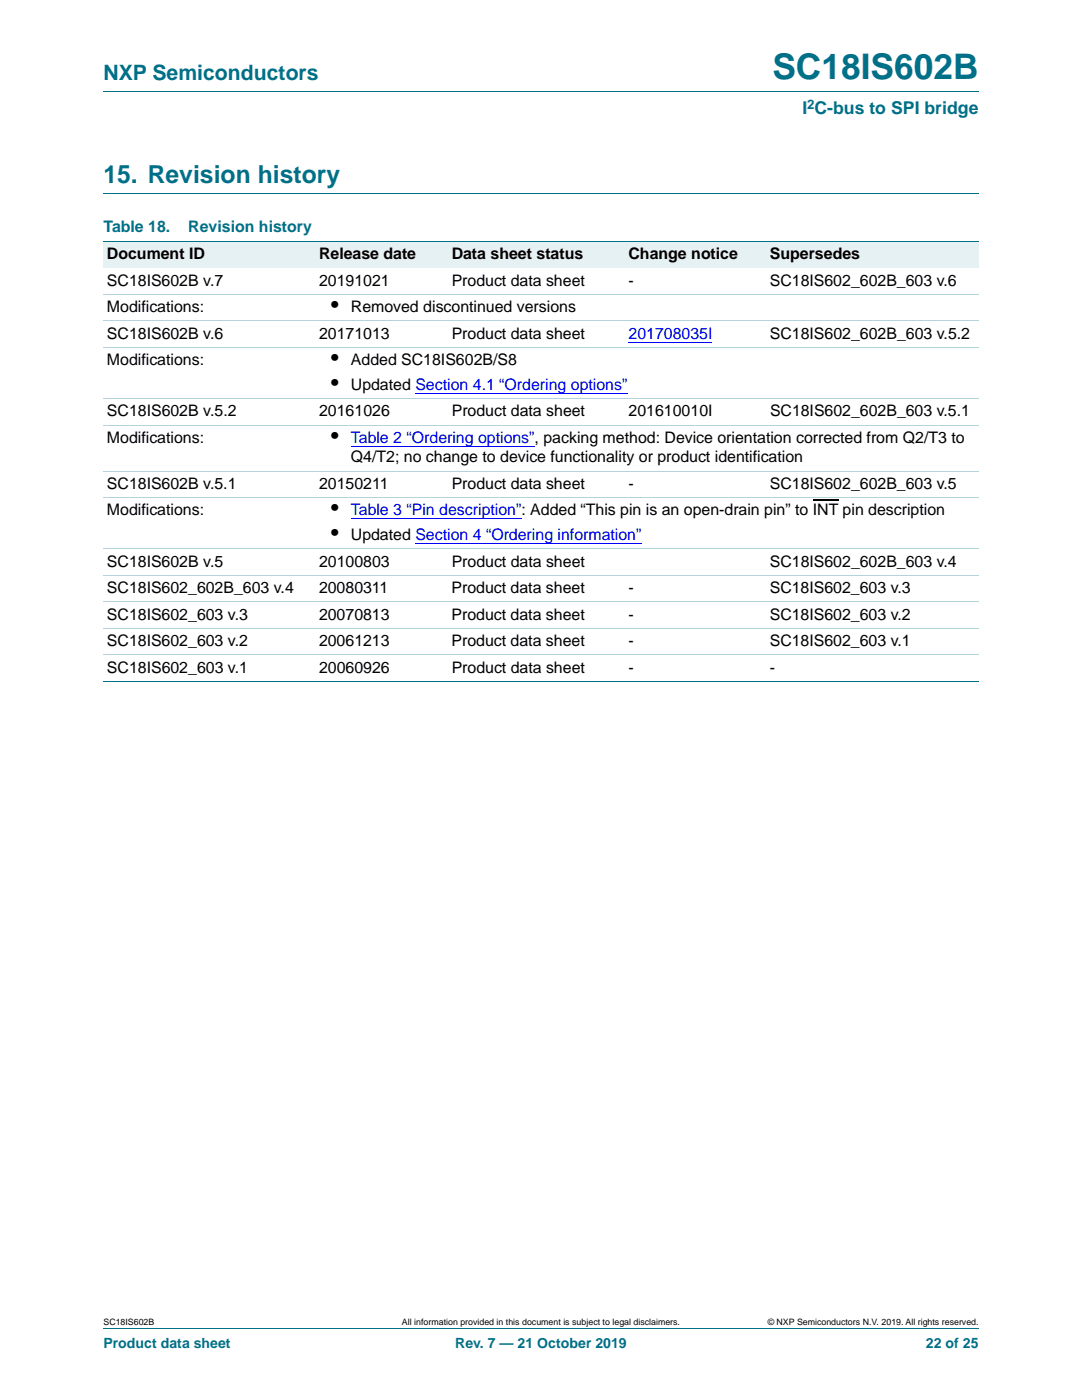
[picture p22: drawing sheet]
<svg xmlns="http://www.w3.org/2000/svg" width="216mm" height="279mm" viewBox="0 0 216 279" stroke-linecap="round" stroke-linejoin="round" font-family="sans-serif">
<defs><g id="words">
<text font-size="7" fill="#007088" x="154.1" y="15.8">SC18IS602B</text>
<text font-size="4.9" fill="#007088" x="20.6" y="36.6">15. Revision history</text>
<text font-size="4.2" fill="#007088" x="20.6" y="16">NXP Semiconductors</text>
<g font-size="4.2">
<text x="66.1" y="62.3">•</text>
<text x="66.1" y="72.9">•</text>
<text x="66.1" y="77.8">•</text>
<text x="66.1" y="88.4">•</text>
<text x="66.1" y="102.8">•</text>
<text x="66.1" y="107.8">•</text>
</g>
<text font-size="3.5" fill="#007088" x="160.1" y="22.8">I C-bus to SPI bridge</text>
<g font-size="3.2" fill="#007088">
<text x="20.6" y="46.4">Table 18.</text>
<text x="37.6" y="46.4">Revision history</text>
</g>
<g font-size="3.2">
<text x="21.3" y="51.7">Document ID</text>
<text x="63.7" y="51.7">Release date</text>
<text x="90.1" y="51.7">Data sheet status</text>
<text x="125.4" y="51.7">Change notice</text>
<text x="153.6" y="51.7">Supersedes</text>
<text x="21.3" y="57">SC18IS602B v.7</text>
<text x="63.7" y="57">20191021</text>
<text x="90.1" y="57">Product data sheet</text>
<text x="125.4" y="57">-</text>
<text x="153.6" y="57">SC18IS602_602B_603 v.6</text>
<text x="21.3" y="62.3">Modifications:</text>
<text x="70" y="62.3">Removed discontinued versions</text>
<text x="21.3" y="67.6">SC18IS602B v.6</text>
<text x="63.7" y="67.6">20171013</text>
<text x="90.1" y="67.6">Product data sheet</text>
<text x="153.6" y="67.6">SC18IS602_602B_603 v.5.2</text>
<text x="21.3" y="72.9">Modifications:</text>
<text x="70" y="72.9">Added SC18IS602B/S8</text>
<text x="70" y="77.8">Updated Section 4.1 “Ordering options”</text>
<text x="21.3" y="83.1">SC18IS602B v.5.2</text>
<text x="63.7" y="83.1">20161026</text>
<text x="90.2" y="83.1">Product data sheet</text>
<text x="125.4" y="83.1">201610010I</text>
<text x="153.6" y="83.1">SC18IS602_602B_603 v.5.1</text>
<text x="21.3" y="88.4">Modifications:</text>
<text x="70" y="92.2">Q4/T2; no change to device functionality or product identification</text>
<text x="21.3" y="97.5">SC18IS602B v.5.1</text>
<text x="63.7" y="97.5">20150211</text>
<text x="90.1" y="97.5">Product data sheet</text>
<text x="125.4" y="97.5">-</text>
<text x="153.6" y="97.5">SC18IS602_602B_603 v.5</text>
<text x="21.3" y="102.8">Modifications:</text>
<text x="70" y="107.8">Updated Section 4 “Ordering information”</text>
<text x="21.3" y="113.1">SC18IS602B v.5</text>
<text x="63.7" y="113.1">20100803</text>
<text x="90.1" y="113.1">Product data sheet</text>
<text x="153.6" y="113.1">SC18IS602_602B_603 v.4</text>
<text x="21.3" y="118.4">SC18IS602_602B_603 v.4</text>
<text x="63.7" y="118.4">20080311</text>
<text x="90.1" y="118.4">Product data sheet</text>
<text x="125.4" y="118.4">-</text>
<text x="153.6" y="118.4">SC18IS602_603 v.3</text>
<text x="21.3" y="123.7">SC18IS602_603 v.3</text>
<text x="63.7" y="123.7">20070813</text>
<text x="90.1" y="123.7">Product data sheet</text>
<text x="125.4" y="123.7">-</text>
<text x="153.6" y="123.7">SC18IS602_603 v.2</text>
<text x="21.3" y="129">SC18IS602_603 v.2</text>
<text x="63.7" y="129">20061213</text>
<text x="90.1" y="129">Product data sheet</text>
<text x="125.4" y="129">-</text>
<text x="153.6" y="129">SC18IS602_603 v.1</text>
<text x="21.3" y="134.2">SC18IS602_603 v.1</text>
<text x="63.7" y="134.2">20060926</text>
<text x="90.1" y="134.2">Product data sheet</text>
<text x="125.4" y="134.2">-</text>
<text x="153.6" y="134.2">-</text>
</g>
<g font-size="3.2" fill="#00f">
<text x="125.4" y="67.6">201708035I</text>
<text x="70" y="88.4">Table 2 “Ordering options”, packing method: Device orientation corrected from Q2/T3 to</text>
<text x="70" y="102.8">Table 3 “Pin description”: Added “This pin is an open-drain pin” to INT pin description</text>
</g>
<g font-size="2.8" fill="#007088">
<text x="20.6" y="269.1">Product data sheet</text>
<text x="90.8" y="269.1">Rev. 7 — 21 October 2019</text>
<text x="184.8" y="269.1">22 of 25</text>
</g>
<text font-size="2.6" fill="#007088" x="161.1" y="21.7">2</text>
<g font-size="1.8">
<text x="20.6" y="264.5">SC18IS602B</text>
<text x="80.2" y="264.5">All information provided in this document is subject to legal disclaimers.</text>
<text x="153.2" y="264.5">© NXP Semiconductors N.V. 2019. All rights reserved.</text>
</g>
</g></defs>
<path d="M20.6 18.2h174.7M20.6 38.6h174.7M20.6 265.1h174.7" fill="none" stroke="#007088" stroke-width=".2"/>
<g fill="#e6f1f4">
<path d="M20.6 48.2h42.4v5.2h-42.4z"/>
<path d="M63 48.2h26.4v5.2h-26.4z"/>
<path d="M89.4 48.2h35.3v5.2h-35.3z"/>
<path d="M124.7 48.2h28.2v5.2h-28.2z"/>
<path d="M152.9 48.2h42.4v5.2h-42.4z"/>
</g>
<path d="M82.9 78.5h41.2M125.4 68.3h16.8" fill="none" stroke="#00f" stroke-width=".2"/>
<path d="M124.1 78.4h1.1v.2h-1.1z" fill="#00f"/>
<path d="M70 89.1h35.6" fill="none" stroke="#00f" stroke-width=".2"/>
<path d="M105.6 89h1.1v.2h-1.1z" fill="#00f"/>
<path d="M70 103.5h33" fill="none" stroke="#00f" stroke-width=".2"/>
<path d="M103 103.5h1v.1h-1z" fill="#00f"/>
<path d="M162.2 99.8h5" fill="none" stroke="#000" stroke-width=".23"/>
<path d="M82.9 108.5h44" fill="none" stroke="#00f" stroke-width=".2"/>
<path d="M126.9 108.4h1.1v.2h-1.1z" fill="#00f"/>
<path d="M20.6 48.2h174.7M20.6 136h174.7" fill="none" stroke="#007088" stroke-width=".2"/>
<path d="M20.6 58.7h174.7M20.6 64h174.7M20.6 69.3h174.7M20.6 79.5h174.7M20.6 84.8h174.7M20.6 94h174.7M20.6 99.3h174.7M20.6 109.5h174.7M20.6 114.8h174.7M20.6 120.1h174.7M20.6 125.4h174.7M20.6 130.7h174.7" fill="none" stroke="#b3d4db" stroke-width=".2"/>
<use href="#words"/>
</svg>
